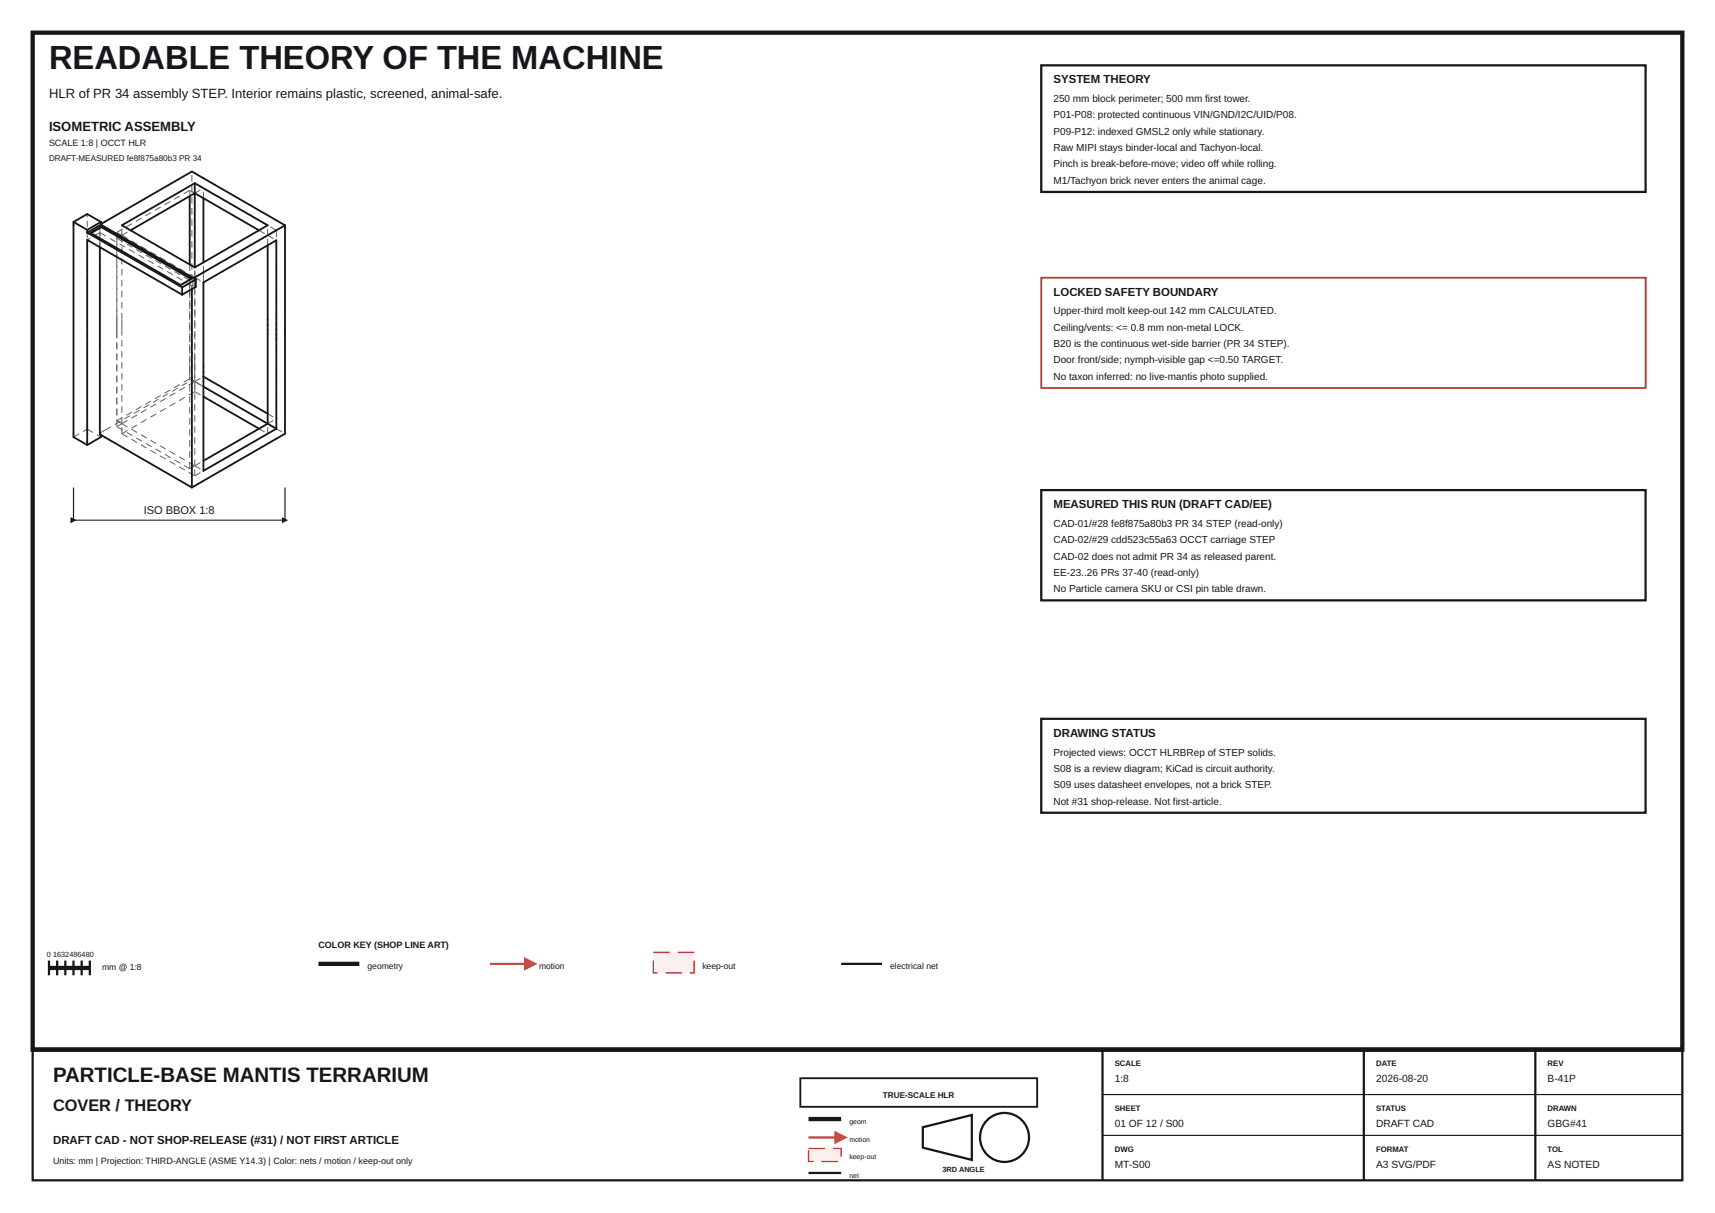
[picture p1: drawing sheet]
<svg xmlns="http://www.w3.org/2000/svg" width="420mm" height="297mm" viewBox="0 0 420 297" stroke-linecap="round" stroke-linejoin="round" font-family="sans-serif">
<defs><g id="words">
<text font-size="8" fill="#15171a" x="12" y="17">READABLE THEORY OF THE MACHINE</text>
<text font-size="5" fill="#15171a" x="13" y="265">PARTICLE-BASE MANTIS TERRARIUM</text>
<text font-size="4" fill="#15171a" x="13" y="272">COVER / THEORY</text>
<g font-size="3.2" fill="#15171a">
<text x="12" y="24">HLR of PR 34 assembly STEP. Interior remains plastic, screened, animal-safe.</text>
<text x="12" y="32">ISOMETRIC ASSEMBLY</text>
</g>
<g font-size="2.8" fill="#15171a">
<text x="258" y="20.4">SYSTEM THEORY</text>
<text x="258" y="72.4">LOCKED SAFETY BOUNDARY</text>
<text x="258" y="124.4">MEASURED THIS RUN (DRAFT CAD/EE)</text>
<text x="258" y="180.4">DRAWING STATUS</text>
<text x="13" y="280">DRAFT CAD - NOT SHOP-RELEASE (#31) / NOT FIRST ARTICLE</text>
</g>
<text font-size="2.7" fill="#15171a" x="35.2" y="126">ISO BBOX 1:8</text>
<g font-size="2.5" fill="#15171a">
<text x="258" y="25">250 mm block perimeter; 500 mm first tower.</text>
<text x="258" y="29">P01-P08: protected continuous VIN/GND/I2C/UID/P08.</text>
<text x="258" y="33">P09-P12: indexed GMSL2 only while stationary.</text>
<text x="258" y="37">Raw MIPI stays binder-local and Tachyon-local.</text>
<text x="258" y="41">Pinch is break-before-move; video off while rolling.</text>
<text x="258" y="45">M1/Tachyon brick never enters the animal cage.</text>
<text x="258" y="77">Upper-third molt keep-out 142 mm CALCULATED.</text>
<text x="258" y="81">Ceiling/vents: &lt;= 0.8 mm non-metal LOCK.</text>
<text x="258" y="85">B20 is the continuous wet-side barrier (PR 34 STEP).</text>
<text x="258" y="89">Door front/side; nymph-visible gap &lt;=0.50 TARGET.</text>
<text x="258" y="93">No taxon inferred: no live-mantis photo supplied.</text>
<text x="258" y="129">CAD-01/#28 fe8f875a80b3 PR 34 STEP (read-only)</text>
<text x="258" y="133">CAD-02/#29 cdd523c55a63 OCCT carriage STEP</text>
<text x="258" y="137">CAD-02 does not admit PR 34 as released parent.</text>
<text x="258" y="141">EE-23..26 PRs 37-40 (read-only)</text>
<text x="258" y="145">No Particle camera SKU or CSI pin table drawn.</text>
<text x="258" y="185">Projected views: OCCT HLRBRep of STEP solids.</text>
<text x="258" y="189">S08 is a review diagram; KiCad is circuit authority.</text>
<text x="258" y="193">S09 uses datasheet envelopes, not a brick STEP.</text>
<text x="258" y="197">Not #31 shop-release. Not first-article.</text>
<text x="273" y="265">1:8</text>
<text x="337" y="265">2026-08-20</text>
<text x="379" y="265">B-41P</text>
<text x="273" y="276">01 OF 12 / S00</text>
<text x="337" y="276">DRAFT CAD</text>
<text x="379" y="276">GBG#41</text>
<text x="273" y="286">MT-S00</text>
<text x="337" y="286">A3 SVG/PDF</text>
<text x="379" y="286">AS NOTED</text>
</g>
<g font-size="2.2" fill="#15171a">
<text x="12" y="35.8">SCALE 1:8 | OCCT HLR</text>
<text x="78" y="232">COLOR KEY (SHOP LINE ART)</text>
<text x="13" y="285">Units: mm | Projection: THIRD-ANGLE (ASME Y14.3) | Color: nets / motion / keep-out only</text>
</g>
<g font-size="2.1" fill="#15171a">
<text x="25" y="237.6">mm @ 1:8</text>
<text x="90" y="237.2">geometry</text>
<text x="132" y="237.2">motion</text>
<text x="172" y="237.2">keep-out</text>
<text x="218" y="237.2">electrical net</text>
</g>
<g font-size="2" fill="#15171a">
<text x="12" y="39.4">DRAFT-MEASURED fe8f875a80b3 PR 34</text>
<text x="216.2" y="268.8">TRUE-SCALE HLR</text>
</g>
<g font-size="1.9" fill="#15171a">
<text x="273" y="261">SCALE</text>
<text x="337" y="261">DATE</text>
<text x="379" y="261">REV</text>
<text x="273" y="272">SHEET</text>
<text x="337" y="272">STATUS</text>
<text x="379" y="272">DRAWN</text>
<text x="273" y="282">DWG</text>
<text x="337" y="282">FORMAT</text>
<text x="379" y="282">TOL</text>
</g>
<g font-size="1.8" fill="#15171a">
<text x="11.5" y="234.4">0</text>
<text x="13" y="234.4">1632486480</text>
<text x="230.8" y="287">3RD ANGLE</text>
</g>
<g font-size="1.7" fill="#15171a">
<text x="208" y="275.2">geom</text>
<text x="208" y="279.7">motion</text>
<text x="208" y="283.8">keep-out</text>
<text x="208" y="288.4">net</text>
</g>
</g></defs>
<path d="M8 8h404v249h-404z" fill="none" stroke="#15171a" stroke-width="1.1" stroke-linecap="butt"/>
<g fill="none" stroke="#59616b" stroke-width=".24" stroke-dasharray="1.6 1.1" stroke-linecap="butt">
<path d="M21.4 53.2v-.8M22.1 57.2v-.2M22.1 57.2l.2-.1M22.1 57.2l22.1 12.7M24.5 56.6v-1.6M24.5 56.6v49.4M24.5 55l.2 .2M24.5 57l-3.1 1.7M24.5 55l.2-.1M24.7 55.2l.5 .2M24.9 57.2l-.4-.2M25.2 55.4l.8 .5"/>
<path d="M25.8 57.7l-.9-.5M26 55.9l21.3 12.3M28.6 58.3l1.2-.7M28.6 56.9l17.9-10.3M28.6 56.9l1.2 .7M28.6 56.9v20.6M29.8 57.6l17.9 10.3M29.8 57.6v-2.4M29.8 57.6l2.2-1.2M46.5 46.6l1.2 .7M46.5 46.6v1.4M47.7 47.3l2.1-1.2"/>
<path d="M49.8 48.5v-2.4M49.8 46.1l17.9 10.3M63.4 56.4l2.2 1.2M65.6 57.6v-2.4M65.6 57.6l2.1-1.2M65.6 57.6l2.1 1.2M24.5 60.5v-3.5M28.6 77.5v1.3M28.6 78.8v1.2M28.6 80v1.1M28.6 78.9v-20.6M29.8 78.2v-20.6"/>
<path d="M29.8 79.6v-1.4M44.2 69.9v-.1M44.2 69.9l2.7-1.5M46.5 68.6l-17.9-10.3M46.5 68.6l1.2-.7M46.5 70.8v21.9M46.5 69.7v1.1M46.5 68.5v1.2M46.5 67.2v1.3M46.5 64.8v2.4M46.8 68.3l.1 .1M46.9 68.4v-.2"/>
<path d="M47 70l-21.2-12.3M47 70.8v-.8M47 70l.3-.2M47.3 68.2l.1-.1M47.3 69.8l.7 .4M47.3 69.8v-1.6M47.7 67.9v-2.4M47.7 71.5v-1.1M47.7 70.4v-1.1M47.7 69.3v-1.4M47.7 67.9l2.1 1.2M47.7 67.9l17.9-10.3"/>
<path d="M49.8 70.3v-1.2M49.8 69.1v-1.1M49.8 68v-1.3M49.8 66.7v-2.5M65.6 60.1v-2.5M67.7 77v-20.6M67.7 78.3v-1.3M67.7 79.5v-1.2M28.6 81.1v21.9M28.6 82.5v-1.1M28.6 81.4v-1.1M28.6 80.3v-1.4"/>
<path d="M29.8 81.8v-1.1M29.8 80.7v-1.1M46.5 92.7l1.2 .7M46.5 89.3v-20.7M46.5 90.6v-1.3M46.5 91.7v-1.1M46.5 92.8v-1.1M47 93l.7 .4M47 93v-51M47.7 93.4l.9 .6M47.7 95.9l2.1 1.2M47.7 95.9v-2.5"/>
<path d="M47.7 93.4v-21.9M47.7 93.4l2.1-1.2M47.7 93.4l2.1 1.3M47.7 88.5v-20.6M47.7 89.9v-1.4M47.7 91v-1.1M47.7 92.1v-1.1M48.6 94l1.2 .7M49.8 92.2v-21.9M49.8 94.7l17.9 10.3M67.7 80.6v-1.1M18 107l3.4-1.9"/>
<path d="M21.4 104.3v-51.1M21.4 105.1v-.8M21.4 105.1l3.3 1.9M24.5 106l.2 .2M24.5 106.4l.2-.2M24.5 106l.4-.2M24.7 106.5v-.3M24.9 105.8l.9-.5M25.8 105.3l21.2-12.3M28.6 103l17.9-10.3M28.6 103l1.2 .7M28.6 104.5l1.2-.8"/>
<path d="M28.6 104.5v-22M29.8 106.2l17.9-10.3M29.8 106.2l17.9 10.3M29.8 106.2v-2.5M29.8 103.7l17.9-10.3M29.8 103.7l17.9 10.4M29.8 103.7v-21.9M46.5 114.8l-17.9-10.3M46.5 114.8l1.2-.7M46.5 114.8v-22M47.7 116.5v-2.4M47.7 116.5l17.9-10.3"/>
<path d="M47.7 114.1l2.1-1.3M47.7 114.1l2.1 1.2M47.7 114.1v-22M63.4 105l2.2 1.2M65.6 101.3l2.1 1.2M65.6 106.2v-2.5M65.6 103.7l2.1-1.2M67.7 105l2.1 1.2M67.7 102.5v-21.9"/>
</g>
<g fill="none" stroke="#15171a" stroke-width=".45">
<path d="M18 54.3v52.7l3.4 2M18 54.3l3.4-1.9 3.3 1.9M18 54.3l3.4 2M21.4 56.3v.7M21.4 57l23.2 13.4M22.1 57l2.7-1.5 22.1 12.7-2.7 1.6zM24.7 54.3l-3.3 2M24.7 54.3v.7M24.7 55l-3.3 2M24.7 55l23.3 13.4M24.7 54.9l22.3-12.9 22.8 13.2M24.8 55.6l-2.5 1.5"/>
<path d="M24.8 55.5v.1M24.8 55.6l22 12.7M32 56.4l15.7-9.1 15.7 9.1M46.5 48v16.8M47.7 44.9l-17.9 10.3 17.9 10.3M47.7 44.9l17.9 10.3-17.9 10.3M47.7 44.9v20.6M49.8 48.5v15.7M69.8 55.2v51l-22.8 13.2M69.8 55.2l-22.4 12.9M24.5 60.5v45.9l22.5 13M44.6 72.2l-23.2-13.5v50.3"/>
<path d="M44.6 70.4v1.8M47 70.8v48.6M48 68.4l-3.4 2M48 68.4v1.8l-3.4 2M49.8 69.1l17.9-10.3v46.2l-17.9 10.3zM65.6 60.1v43.6M49.8 97.1l13.6 7.9M49.8 92.2l15.8 9.1M49.8 94.7l15.8 9M24.7 106.5v.5l-3.3 2M65.6 103.7l-15.8 9.1M65.6 103.7l2.1 1.3"/>
</g>
<path d="M18 119.4v8M69.8 119.4v8" fill="none" stroke="#15171a" stroke-width=".28"/>
<path d="M18 127.4h51.8" fill="none" stroke="#15171a" stroke-width=".25"/>
<g fill="#15171a">
<path d="M17.3 126.6l1.4 .8-1.4 .7z"/>
<path d="M69 126.6l1.5 .8-1.5 .7z"/>
</g>
<path d="M255 16h148v31h-148z" fill="none" stroke="#15171a" stroke-width=".55"/>
<path d="M255 68h148v27h-148z" fill="#fff" stroke="#ba3d3d" stroke-width=".45"/>
<path d="M255 120h148v27h-148zM255 176h148v23h-148zM12 235.2v3.6M14 235.2v3.6M16 235.2v3.6M18 235.2v3.6M20 235.2v3.6M22 235.2v3.6" fill="none" stroke="#15171a" stroke-width=".55"/>
<path d="M12 237h10M78 236h10" fill="none" stroke="#15171a" stroke-width="1.1" stroke-linecap="butt"/>
<path d="M120 236h10" fill="none" stroke="#d65a24" stroke-width=".55"/>
<path d="M128.4 234.4l3.2 1.6-3.2 1.6z" fill="#d65a24"/>
<path d="M160 233.2h10v5h-10z" fill="none" stroke="#c63333" stroke-width=".35" stroke-dasharray="4 2" stroke-linecap="butt"/>
<g fill="none" stroke="#15171a" stroke-width=".55">
<path d="M206 236h10M8 257h404v32h-404zM270 257v32M334 257v32M376 257v32M226 276l12-3v11l-12-3z"/>
<circle cx="246" cy="278.5" r="6"/>
</g>
<path d="M8 257h404" fill="none" stroke="#15171a" stroke-width="1.1" stroke-linecap="butt"/>
<path d="M270 268h142M270 278h142" fill="none" stroke="#15171a" stroke-width=".28"/>
<path d="M196 264h58v7h-58z" fill="#fff" stroke="#15171a" stroke-width=".45"/>
<path d="M198 274h8" fill="none" stroke="#15171a" stroke-width="1.1" stroke-linecap="butt"/>
<path d="M198 278.5h8" fill="none" stroke="#d65a24" stroke-width=".55"/>
<path d="M204.4 276.9l3.2 1.6-3.2 1.6z" fill="#d65a24"/>
<path d="M198 281.2h8v3.2h-8z" fill="none" stroke="#c63333" stroke-width=".35" stroke-dasharray="4 2" stroke-linecap="butt"/>
<path d="M198 287.2h8" fill="none" stroke="#15171a" stroke-width=".55"/>
<use href="#words"/>
</svg>
